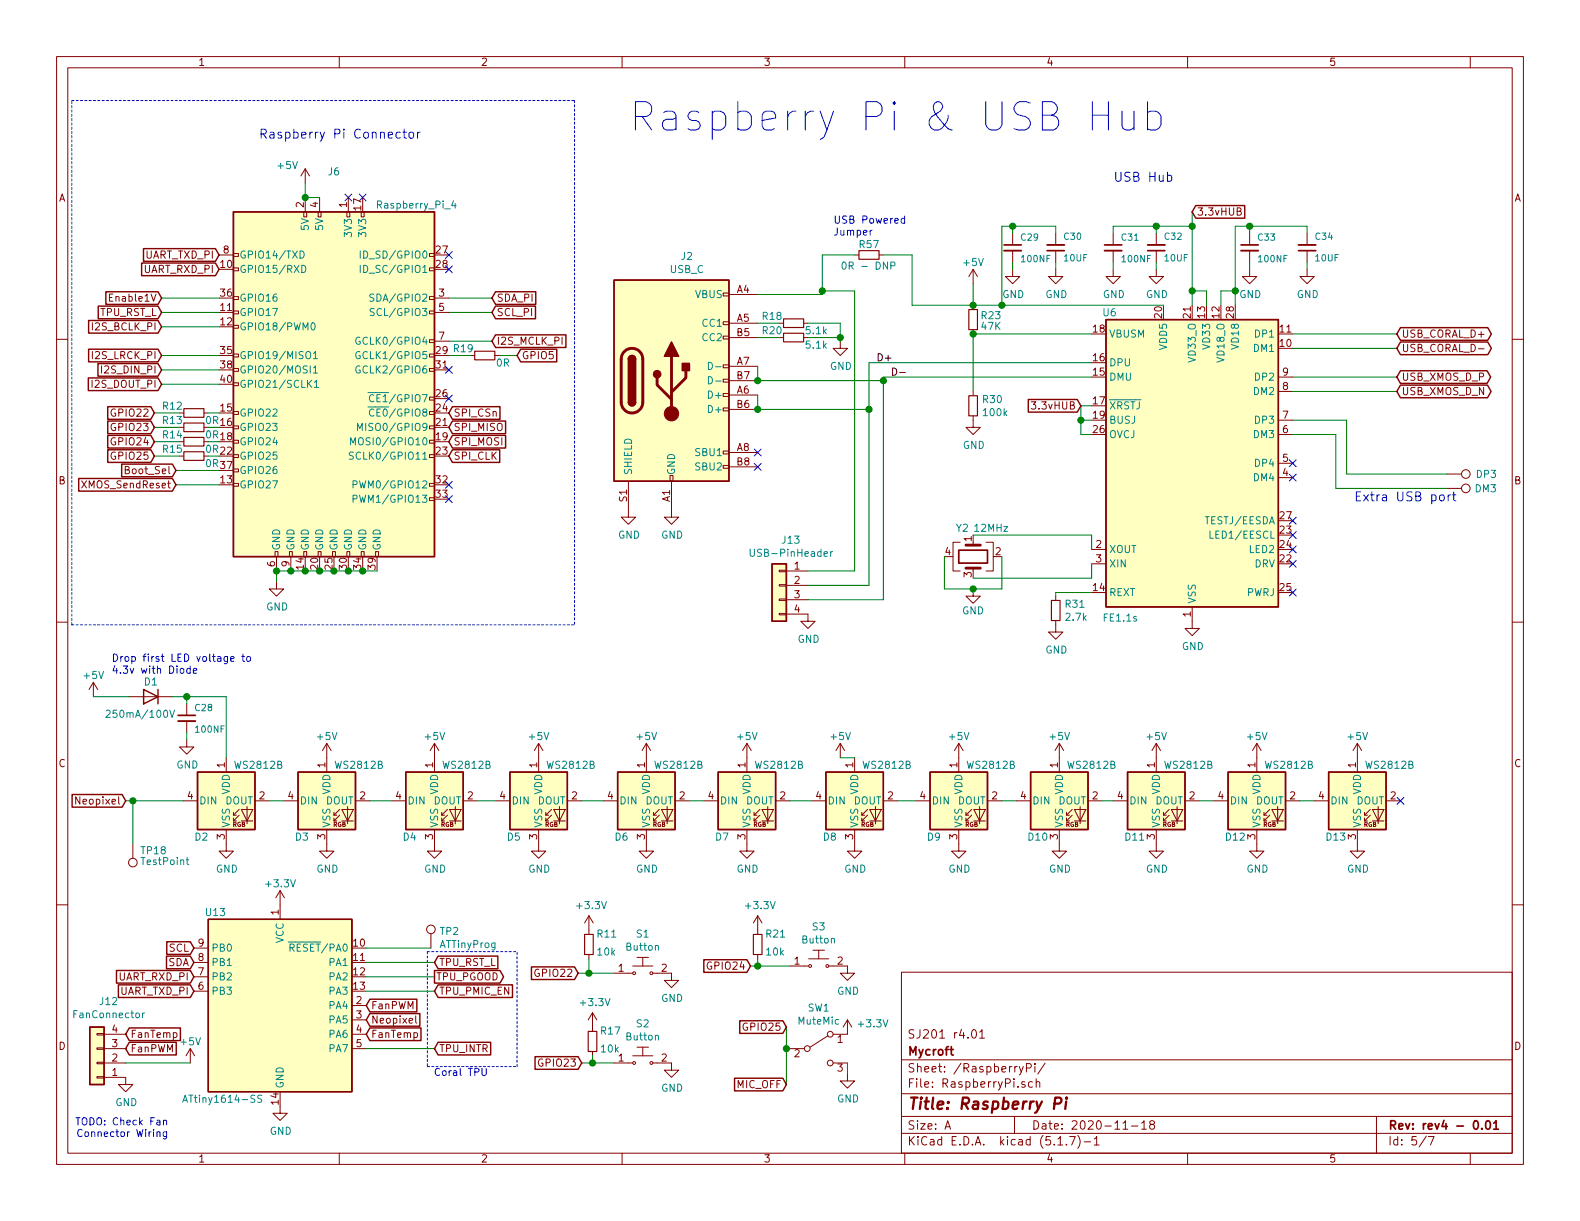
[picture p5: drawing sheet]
<svg xmlns="http://www.w3.org/2000/svg" width="279mm" height="216mm" viewBox="0 0 279 216" stroke-linecap="round" stroke-linejoin="round" font-family="sans-serif">
<defs><g id="words">
<text font-size="7" fill="#0000c2" x="111.1" y="23.2">Raspberry Pi &amp; USB Hub</text>
<text font-size="2.8" fill="#840000" x="160.4" y="196.2">Title: Raspberry Pi</text>
<g font-size="2.2" fill="#0000c2">
<text x="45.7" y="24.5">Raspberry Pi Connector</text>
<text x="196.8" y="32.1">USB Hub</text>
<text x="239.4" y="88.6">Extra USB port</text>
</g>
<g font-size="2.1" fill="#840000">
<text x="160.4" y="183.6">SJ201 r4.01</text>
<text x="160.4" y="189.6">Sheet: /RaspberryPi/</text>
<text x="160.4" y="186.6">Mycroft</text>
<text x="160.4" y="192.3">File: RaspberryPi.sch</text>
<text x="160.4" y="202.5">KiCad E.D.A. kicad (5.1.7)-1</text>
<text x="160.4" y="199.7">Size: A</text>
<text x="182.4" y="199.7">Date: 2020-11-18</text>
<text x="245.4" y="199.7">Rev: rev4 - 0.01</text>
<text x="245.4" y="202.5">Id: 5/7</text>
</g>
<g font-size="1.8" fill="#840000">
<text x="35" y="11.6">1</text>
<text x="85" y="11.6">2</text>
<text x="135" y="11.6">3</text>
<text x="185" y="11.6">4</text>
<text x="235" y="11.6">5</text>
<text x="10.4" y="35.6">A</text>
<text x="267.8" y="35.6">A</text>
<text x="53.7" y="36.7" transform="rotate(-90 53.7 36.7)">2</text>
<text x="56.3" y="36.7" transform="rotate(-90 56.3 36.7)">4</text>
<text x="61.3" y="36.7" transform="rotate(-90 61.3 36.7)">1</text>
<text x="63.9" y="37.2" transform="rotate(-90 63.9 37.2)">17</text>
<text x="211.6" y="38.1">3.3vHUB</text>
<text x="25.6" y="45.7">UART_TXD_PI</text>
<text x="39" y="47.4">10</text>
<text x="39.5" y="44.8">8</text>
<text x="77.1" y="44.8">27</text>
<text x="77.1" y="47.4">28</text>
<text x="19.8" y="53.3">Enable1V</text>
<text x="25.4" y="48.3">UART_RXD_PI</text>
<text x="39" y="52.5">36</text>
<text x="77.6" y="52.5">3</text>
<text x="87.8" y="53.3">SDA_PI</text>
<text x="130.3" y="51.8">A4</text>
<text x="16.6" y="58.4">I2S_BCLK_PI</text>
<text x="17.7" y="55.9">TPU_RST_L</text>
<text x="39" y="55">11</text>
<text x="39" y="57.5">12</text>
<text x="77.6" y="55">5</text>
<text x="87.8" y="55.9">SCL_PI</text>
<text x="130.3" y="56.9">A5</text>
<text x="130.3" y="59.4">B5</text>
<text x="193.3" y="58.8">18</text>
<text x="205.5" y="56.2" transform="rotate(-90 205.5 56.2)">20</text>
<text x="210.6" y="56.2" transform="rotate(-90 210.6 56.2)">21</text>
<text x="213.1" y="56.2" transform="rotate(-90 213.1 56.2)">13</text>
<text x="215.6" y="56.2" transform="rotate(-90 215.6 56.2)">12</text>
<text x="218.2" y="56.2" transform="rotate(-90 218.2 56.2)">28</text>
<text x="226.4" y="58.8">11</text>
<text x="247.8" y="59.7">USB_CORAL_D+</text>
<text x="16.6" y="63.5">I2S_LRCK_PI</text>
<text x="39" y="62.6">35</text>
<text x="39" y="65.2">38</text>
<text x="77.1" y="62.6">29 R19</text>
<text x="77.1" y="65.2">31</text>
<text x="77.6" y="60.1">7</text>
<text x="87.8" y="61">I2S_MCLK_PI</text>
<text x="92.2" y="63.5">GPIO5</text>
<text x="130.3" y="64.5">A7</text>
<text x="193.3" y="63.9">16</text>
<text x="226.4" y="61.3">10</text>
<text x="247.8" y="62.2">USB_CORAL_D-</text>
<text x="16.5" y="68.6">I2S_DOUT_PI</text>
<text x="18.4" y="66">I2S_DIN_PI</text>
<text x="39" y="67.7">40</text>
<text x="77.1" y="70.2">26</text>
<text x="130.3" y="69.6">A6</text>
<text x="130.3" y="67.1">B7</text>
<text x="193.3" y="66.4">15</text>
<text x="193.3" y="71.5">17</text>
<text x="226.8" y="69">8</text>
<text x="226.8" y="66.4">9</text>
<text x="247.8" y="67.3">USB_XMOS_D_P</text>
<text x="247.8" y="69.8">USB_XMOS_D_N</text>
<text x="20" y="76.2">GPIO23</text>
<text x="20" y="73.7">GPIO22</text>
<text x="39" y="72.8">15</text>
<text x="77.1" y="77.9">19</text>
<text x="77.1" y="75.3">21</text>
<text x="77.1" y="72.8">24</text>
<text x="80.2" y="76.2">SPI_MISO</text>
<text x="80.2" y="73.7">SPI_CSn</text>
<text x="130.3" y="72.1">B6</text>
<text x="182.9" y="72.4">3.3vHUB</text>
<text x="193.3" y="74">19</text>
<text x="193.3" y="76.6">26</text>
<text x="226.8" y="76.6">6</text>
<text x="226.8" y="74">7</text>
<text x="20" y="78.7">GPIO24</text>
<text x="20" y="81.3">GPIO25</text>
<text x="22.5" y="83.8">Boot_Sel</text>
<text x="36.4" y="82.6">0R 37</text>
<text x="77.1" y="80.4">23</text>
<text x="80.2" y="78.7">SPI_MOSI</text>
<text x="80.2" y="81.3">SPI_CLK</text>
<text x="130.3" y="79.8">A8</text>
<text x="130.3" y="82.3">B8</text>
<text x="226.8" y="81.7">5</text>
<text x="10.4" y="85.6">B</text>
<text x="15" y="86.4">XMOS_SendReset</text>
<text x="39" y="85.5">13</text>
<text x="77.1" y="85.5">32</text>
<text x="77.1" y="88">33</text>
<text x="110.9" y="88.7" transform="rotate(-90 110.9 88.7)">S1</text>
<text x="118.5" y="88.7" transform="rotate(-90 118.5 88.7)">A1</text>
<text x="226.8" y="84.2">4</text>
<text x="267.8" y="85.6">B</text>
<text x="171.8" y="95.7" transform="rotate(-90 171.8 95.7)">1</text>
<text x="226.4" y="94.4">23</text>
<text x="226.4" y="91.8">27</text>
<text x="48.6" y="100.2" transform="rotate(-90 48.6 100.2)">6</text>
<text x="51.2" y="100.2" transform="rotate(-90 51.2 100.2)">9</text>
<text x="53.7" y="100.7" transform="rotate(-90 53.7 100.7)">14</text>
<text x="56.3" y="100.7" transform="rotate(-90 56.3 100.7)">20</text>
<text x="58.8" y="100.7" transform="rotate(-90 58.8 100.7)">25</text>
<text x="61.3" y="100.7" transform="rotate(-90 61.3 100.7)">30</text>
<text x="63.9" y="100.7" transform="rotate(-90 63.9 100.7)">34</text>
<text x="66.4" y="100.7" transform="rotate(-90 66.4 100.7)">39</text>
<text x="140.5" y="100.7">1</text>
<text x="167.2" y="98.2">4</text>
<text x="176" y="98.2">2</text>
<text x="193.8" y="96.9">2</text>
<text x="193.8" y="99.4">3</text>
<text x="226.4" y="99.4">22</text>
<text x="226.4" y="96.9">24</text>
<text x="140.5" y="103.3">2</text>
<text x="140.5" y="105.8">3</text>
<text x="171.8" y="102.1" transform="rotate(-90 171.8 102.1)">3</text>
<text x="193.3" y="104.5">14</text>
<text x="226.4" y="104.5">25</text>
<text x="140.5" y="108.3">4</text>
<text x="210.6" y="109.1" transform="rotate(-90 210.6 109.1)">1</text>
<text x="10.4" y="135.6">C</text>
<text x="39.8" y="135.7" transform="rotate(-90 39.8 135.7)">1</text>
<text x="57.5" y="135.7" transform="rotate(-90 57.5 135.7)">1</text>
<text x="76.6" y="135.7" transform="rotate(-90 76.6 135.7)">1</text>
<text x="95" y="135.7" transform="rotate(-90 95 135.7)">1</text>
<text x="114" y="135.7" transform="rotate(-90 114 135.7)">1</text>
<text x="131.8" y="135.7" transform="rotate(-90 131.8 135.7)">1</text>
<text x="150.9" y="135.7" transform="rotate(-90 150.9 135.7)">1</text>
<text x="169.3" y="135.7" transform="rotate(-90 169.3 135.7)">1</text>
<text x="187.1" y="135.7" transform="rotate(-90 187.1 135.7)">1</text>
<text x="204.2" y="135.7" transform="rotate(-90 204.2 135.7)">1</text>
<text x="222" y="135.7" transform="rotate(-90 222 135.7)">1</text>
<text x="239.8" y="135.7" transform="rotate(-90 239.8 135.7)">1</text>
<text x="267.8" y="135.6">C</text>
<text x="13.9" y="142.2">Neopixel</text>
<text x="33.2" y="141.4">4</text>
<text x="45.9" y="141.4">2</text>
<text x="51" y="141.4">4</text>
<text x="63.7" y="141.4">2</text>
<text x="70" y="141.4">4</text>
<text x="82.7" y="141.4">2</text>
<text x="88.4" y="141.4">4</text>
<text x="101.1" y="141.4">2</text>
<text x="107.5" y="141.4">4</text>
<text x="120.2" y="141.4">2</text>
<text x="125.2" y="141.4">4</text>
<text x="137.9" y="141.4">2</text>
<text x="144.3" y="141.4">4</text>
<text x="157" y="141.4">2</text>
<text x="162.7" y="141.4">4</text>
<text x="175.4" y="141.4">2</text>
<text x="180.5" y="141.4">4</text>
<text x="193.2" y="141.4">2</text>
<text x="197.6" y="141.4">4</text>
<text x="210.3" y="141.4">2</text>
<text x="215.4" y="141.4">4</text>
<text x="228.1" y="141.4">2</text>
<text x="233.2" y="141.4">4</text>
<text x="245.9" y="141.4">2</text>
<text x="39.8" y="148.4" transform="rotate(-90 39.8 148.4)">3</text>
<text x="57.5" y="148.4" transform="rotate(-90 57.5 148.4)">3</text>
<text x="76.6" y="148.4" transform="rotate(-90 76.6 148.4)">3</text>
<text x="95" y="148.4" transform="rotate(-90 95 148.4)">3</text>
<text x="114" y="148.4" transform="rotate(-90 114 148.4)">3</text>
<text x="131.8" y="148.4" transform="rotate(-90 131.8 148.4)">3</text>
<text x="150.9" y="148.4" transform="rotate(-90 150.9 148.4)">3</text>
<text x="169.3" y="148.4" transform="rotate(-90 169.3 148.4)">3</text>
<text x="187.1" y="148.4" transform="rotate(-90 187.1 148.4)">3</text>
<text x="204.2" y="148.4" transform="rotate(-90 204.2 148.4)">3</text>
<text x="222" y="148.4" transform="rotate(-90 222 148.4)">3</text>
<text x="239.8" y="148.4" transform="rotate(-90 239.8 148.4)">3</text>
<text x="49.3" y="161.8" transform="rotate(-90 49.3 161.8)">1</text>
<text x="35.1" y="167.4">9</text>
<text x="62.5" y="167.4">10</text>
<text x="21" y="173.4">UART_RXD_PI</text>
<text x="29.7" y="170.8">SDA</text>
<text x="29.9" y="168.3">SCL</text>
<text x="35.1" y="172.5">7</text>
<text x="35.1" y="169.9">8</text>
<text x="62.5" y="169.9">11</text>
<text x="62.5" y="172.5">12</text>
<text x="77.1" y="173.4">TPU_PGOOD</text>
<text x="77.6" y="170.8">TPU_RST_L</text>
<text x="94.9" y="172.7">GPIO22</text>
<text x="109.4" y="171.8">1</text>
<text x="117" y="171.8">2</text>
<text x="125.4" y="171.4">GPIO24</text>
<text x="140.5" y="170.6">1</text>
<text x="148.1" y="170.6">2</text>
<text x="21.2" y="175.9">UART_TXD_PI</text>
<text x="35.1" y="175">6</text>
<text x="62.5" y="175">13</text>
<text x="63" y="177.5">2</text>
<text x="65.6" y="178.4">FanPWM</text>
<text x="77.6" y="175.9">TPU_PMIC_EN</text>
<text x="10.4" y="185.6">D</text>
<text x="19.8" y="185.2">3</text>
<text x="19.8" y="182.6">4</text>
<text x="23" y="183.5">FanTemp</text>
<text x="63" y="180.1">3</text>
<text x="63" y="182.6">4</text>
<text x="63" y="185.2">5</text>
<text x="65.6" y="181">Neopixel</text>
<text x="65.6" y="183.5">FanTemp</text>
<text x="131.7" y="182.2">GPIO25</text>
<text x="148.1" y="184.4">1</text>
<text x="267.8" y="185.6">D</text>
<text x="19.8" y="190.2">1</text>
<text x="19.8" y="187.7">2</text>
<text x="23" y="186.1">FanPWM</text>
<text x="77.6" y="186.1">TPU_INTR</text>
<text x="95.6" y="188.6">GPIO23</text>
<text x="109.4" y="187.7">1</text>
<text x="117" y="187.7">2</text>
<text x="140.5" y="186.9">2</text>
<text x="148.1" y="189.5">3</text>
<text x="49.3" y="195.3" transform="rotate(-90 49.3 195.3)">14</text>
<text x="130.4" y="192.4">MIC_OFF</text>
<text x="35" y="205.5">1</text>
<text x="85" y="205.5">2</text>
<text x="135" y="205.5">3</text>
<text x="185" y="205.5">4</text>
<text x="235" y="205.5">5</text>
</g>
<g font-size="1.8" fill="#008484">
<text x="49.2" y="29.9">+5V</text>
<text x="58.1" y="31">J6</text>
<text x="54.6" y="40.6" transform="rotate(-90 54.6 40.6)">5V</text>
<text x="57.1" y="40.6" transform="rotate(-90 57.1 40.6)">5V</text>
<text x="62.2" y="41.6" transform="rotate(-90 62.2 41.6)">3V3</text>
<text x="64.8" y="41.6" transform="rotate(-90 64.8 41.6)">3V3</text>
<text x="67" y="36.9">Raspberry_Pi_4</text>
<text x="42.3" y="45.7">GPIO14/TXD</text>
<text x="64.7" y="45.7">ID_SD/GPIO0</text>
<text x="120.5" y="46">J2</text>
<text x="149.8" y="47.7">0R - DNP</text>
<text x="152" y="43.9">R57</text>
<text x="170.5" y="47">+5V</text>
<text x="42.3" y="48.3">GPIO15/RXD</text>
<text x="42.3" y="53.3">GPIO16</text>
<text x="64.7" y="48.3">ID_SC/GPIO1</text>
<text x="66.2" y="53.3">SDA/GPIO2</text>
<text x="118.5" y="48.3">USB_C</text>
<text x="123" y="52.7">VBUS</text>
<text x="177.2" y="52.7">GND</text>
<text x="184.9" y="52.7">GND</text>
<text x="195" y="52.7">GND</text>
<text x="202.6" y="52.7">GND</text>
<text x="219.2" y="52.7">GND</text>
<text x="229.3" y="52.7">GND</text>
<text x="42.3" y="55.9">GPIO17</text>
<text x="42.3" y="58.4">GPIO18/PWM0</text>
<text x="66.4" y="55.9">SCL/GPIO3</text>
<text x="124.4" y="57.8">CC1</text>
<text x="134.9" y="59.1">R20</text>
<text x="134.9" y="56.6">R18</text>
<text x="142.6" y="59.1">5.1k</text>
<text x="173.6" y="56.4">R23</text>
<text x="173.6" y="58.3">47K</text>
<text x="195.1" y="55.9">U6</text>
<text x="196.1" y="59.7">VBUSM</text>
<text x="222.1" y="59.7">DP1</text>
<text x="42.3" y="63.5">GPIO19/MISO1</text>
<text x="63.9" y="63.5">GCLK1/GPIO5</text>
<text x="63.9" y="61">GCLK0/GPIO4</text>
<text x="87.8" y="64.8">0R</text>
<text x="124.4" y="60.3">CC2</text>
<text x="142.6" y="61.6">5.1k</text>
<text x="146.8" y="65.4">GND</text>
<text x="196.1" y="64.8">DPU</text>
<text x="206.4" y="61.7" transform="rotate(-90 206.4 61.7)">VDD5</text>
<text x="211.5" y="63.8" transform="rotate(-90 211.5 63.8)">VD33_O</text>
<text x="214" y="61.4" transform="rotate(-90 214 61.4)">VD33</text>
<text x="216.5" y="63.8" transform="rotate(-90 216.5 63.8)">VD18_O</text>
<text x="219.1" y="61.4" transform="rotate(-90 219.1 61.4)">VD18</text>
<text x="221.8" y="62.2">DM1</text>
<text x="42.3" y="66">GPIO20/MOSI1</text>
<text x="42.3" y="68.6">GPIO21/SCLK1</text>
<text x="63.9" y="66">GCLK2/GPIO6</text>
<text x="66.5" y="71.1">CE1/GPIO7</text>
<text x="125.6" y="70.5">D+</text>
<text x="173.9" y="71.3">R30</text>
<text x="196.1" y="67.3">DMU</text>
<text x="221.8" y="69.8">DM2</text>
<text x="222.1" y="67.3">DP2</text>
<text x="28.9" y="72.4">R12</text>
<text x="28.9" y="75">R13</text>
<text x="28.9" y="77.5">R14</text>
<text x="42.3" y="73.7">GPIO22</text>
<text x="42.3" y="76.2">GPIO23</text>
<text x="64.4" y="76.2">MISO0/GPIO9</text>
<text x="66.5" y="73.7">CE0/GPIO8</text>
<text x="125.6" y="73">D+</text>
<text x="174" y="73.6">100k</text>
<text x="196.1" y="72.4">XRSTJ</text>
<text x="196.1" y="74.9">BUSJ</text>
<text x="196.1" y="77.5">OVCJ</text>
<text x="221.8" y="77.5">DM3</text>
<text x="222.1" y="74.9">DP3</text>
<text x="28.9" y="80.1">R15</text>
<text x="42.3" y="78.7">GPIO24</text>
<text x="42.3" y="81.3">GPIO25</text>
<text x="42.3" y="83.8">GPIO26</text>
<text x="63.1" y="81.3">SCLK0/GPIO11</text>
<text x="63.4" y="78.7">MOSI0/GPIO10</text>
<text x="123.2" y="80.6">SBU1</text>
<text x="123.2" y="83.2">SBU2</text>
<text x="170.3" y="79.4">GND</text>
<text x="222.1" y="82.5">DP4</text>
<text x="42.3" y="86.4">GPIO27</text>
<text x="63.6" y="86.4">PWM0/GPIO12</text>
<text x="63.6" y="88.9">PWM1/GPIO13</text>
<text x="111.8" y="84.1" transform="rotate(-90 111.8 84.1)">SHIELD</text>
<text x="119.4" y="84.1" transform="rotate(-90 119.4 84.1)">GND</text>
<text x="221.8" y="85.1">DM4</text>
<text x="260.9" y="87">DM3</text>
<text x="261.1" y="84.5">DP3</text>
<text x="109.3" y="95.2">GND</text>
<text x="116.9" y="95.2">GND</text>
<text x="169.1" y="94">Y2</text>
<text x="172.5" y="94">12MHz</text>
<text x="213.5" y="92.7">TESTJ/EESDA</text>
<text x="214.6" y="95.2">LED1/EESCL</text>
<text x="49.5" y="97.4" transform="rotate(-90 49.5 97.4)">GND</text>
<text x="52.1" y="97.4" transform="rotate(-90 52.1 97.4)">GND</text>
<text x="54.6" y="97.4" transform="rotate(-90 54.6 97.4)">GND</text>
<text x="57.1" y="97.4" transform="rotate(-90 57.1 97.4)">GND</text>
<text x="59.7" y="97.4" transform="rotate(-90 59.7 97.4)">GND</text>
<text x="62.2" y="97.4" transform="rotate(-90 62.2 97.4)">GND</text>
<text x="64.8" y="97.4" transform="rotate(-90 64.8 97.4)">GND</text>
<text x="67.3" y="97.4" transform="rotate(-90 67.3 97.4)">GND</text>
<text x="133.3" y="98.5">USB-PinHeader</text>
<text x="138.4" y="96.1">J13</text>
<text x="196.1" y="97.8">XOUT</text>
<text x="196.1" y="100.3">XIN</text>
<text x="221" y="97.8">LED2</text>
<text x="221.8" y="100.3">DRV</text>
<text x="47.1" y="107.9">GND</text>
<text x="188.5" y="107.5">R31</text>
<text x="196.1" y="105.4">REXT</text>
<text x="211.5" y="106.8" transform="rotate(-90 211.5 106.8)">VSS</text>
<text x="220.4" y="105.4">PWRJ</text>
<text x="141" y="113.7">GND</text>
<text x="170.1" y="108.6">GND</text>
<text x="188.6" y="109.8">2.7k</text>
<text x="195.3" y="109.9">FE1.1s</text>
<text x="184.9" y="115.6">GND</text>
<text x="209" y="114.9">GND</text>
<text x="14.9" y="120.1">+5V</text>
<text x="25.6" y="121.2">D1</text>
<text x="19.6" y="126.9">250mA/100V</text>
<text x="56.2" y="130.9">+5V</text>
<text x="75.2" y="130.9">+5V</text>
<text x="93.6" y="130.9">+5V</text>
<text x="112.7" y="130.9">+5V</text>
<text x="130.5" y="130.9">+5V</text>
<text x="147" y="130.9">+5V</text>
<text x="167.9" y="130.9">+5V</text>
<text x="185.7" y="130.9">+5V</text>
<text x="202.9" y="130.9">+5V</text>
<text x="220.6" y="130.9">+5V</text>
<text x="238.4" y="130.9">+5V</text>
<text x="31.2" y="135.9">GND</text>
<text x="41.7" y="135.9">WS2812B</text>
<text x="59.5" y="135.9">WS2812B</text>
<text x="78.5" y="135.9">WS2812B</text>
<text x="97" y="135.9">WS2812B</text>
<text x="116" y="135.9">WS2812B</text>
<text x="133.8" y="135.9">WS2812B</text>
<text x="152.8" y="135.9">WS2812B</text>
<text x="171.2" y="135.9">WS2812B</text>
<text x="189" y="135.9">WS2812B</text>
<text x="206.2" y="135.9">WS2812B</text>
<text x="224" y="135.9">WS2812B</text>
<text x="241.7" y="135.9">WS2812B</text>
<text x="35.2" y="142.2">DIN</text>
<text x="39.8" y="142.2">DOUT</text>
<text x="40.6" y="140.5" transform="rotate(-90 40.6 140.5)">VDD</text>
<text x="53" y="142.2">DIN</text>
<text x="57.6" y="142.2">DOUT</text>
<text x="58.4" y="140.5" transform="rotate(-90 58.4 140.5)">VDD</text>
<text x="72" y="142.2">DIN</text>
<text x="76.7" y="142.2">DOUT</text>
<text x="77.5" y="140.5" transform="rotate(-90 77.5 140.5)">VDD</text>
<text x="90.4" y="142.2">DIN</text>
<text x="95.1" y="142.2">DOUT</text>
<text x="95.9" y="140.5" transform="rotate(-90 95.9 140.5)">VDD</text>
<text x="109.5" y="142.2">DIN</text>
<text x="114.1" y="142.2">DOUT</text>
<text x="114.9" y="140.5" transform="rotate(-90 114.9 140.5)">VDD</text>
<text x="127.3" y="142.2">DIN</text>
<text x="131.9" y="142.2">DOUT</text>
<text x="132.7" y="140.5" transform="rotate(-90 132.7 140.5)">VDD</text>
<text x="146.3" y="142.2">DIN</text>
<text x="151" y="142.2">DOUT</text>
<text x="151.8" y="140.5" transform="rotate(-90 151.8 140.5)">VDD</text>
<text x="164.7" y="142.2">DIN</text>
<text x="169.4" y="142.2">DOUT</text>
<text x="170.2" y="140.5" transform="rotate(-90 170.2 140.5)">VDD</text>
<text x="182.5" y="142.2">DIN</text>
<text x="187.1" y="142.2">DOUT</text>
<text x="188" y="140.5" transform="rotate(-90 188 140.5)">VDD</text>
<text x="199.6" y="142.2">DIN</text>
<text x="204.3" y="142.2">DOUT</text>
<text x="205.1" y="140.5" transform="rotate(-90 205.1 140.5)">VDD</text>
<text x="217.4" y="142.2">DIN</text>
<text x="222.1" y="142.2">DOUT</text>
<text x="222.9" y="140.5" transform="rotate(-90 222.9 140.5)">VDD</text>
<text x="235.2" y="142.2">DIN</text>
<text x="239.9" y="142.2">DOUT</text>
<text x="240.7" y="140.5" transform="rotate(-90 240.7 140.5)">VDD</text>
<text x="34.5" y="148.6">D2</text>
<text x="40.6" y="146.4" transform="rotate(-90 40.6 146.4)">VSS</text>
<text x="52.3" y="148.6">D3</text>
<text x="58.4" y="146.4" transform="rotate(-90 58.4 146.4)">VSS</text>
<text x="71.3" y="148.6">D4</text>
<text x="77.5" y="146.4" transform="rotate(-90 77.5 146.4)">VSS</text>
<text x="89.7" y="148.6">D5</text>
<text x="95.9" y="146.4" transform="rotate(-90 95.9 146.4)">VSS</text>
<text x="108.8" y="148.6">D6</text>
<text x="114.9" y="146.4" transform="rotate(-90 114.9 146.4)">VSS</text>
<text x="126.6" y="148.6">D7</text>
<text x="132.7" y="146.4" transform="rotate(-90 132.7 146.4)">VSS</text>
<text x="145.6" y="148.6">D8</text>
<text x="151.8" y="146.4" transform="rotate(-90 151.8 146.4)">VSS</text>
<text x="164" y="148.6">D9</text>
<text x="170.2" y="146.4" transform="rotate(-90 170.2 146.4)">VSS</text>
<text x="181.9" y="148.6">D10</text>
<text x="188" y="146.4" transform="rotate(-90 188 146.4)">VSS</text>
<text x="199" y="148.6">D11</text>
<text x="205.1" y="146.4" transform="rotate(-90 205.1 146.4)">VSS</text>
<text x="216.8" y="148.6">D12</text>
<text x="222.9" y="146.4" transform="rotate(-90 222.9 146.4)">VSS</text>
<text x="234.6" y="148.6">D13</text>
<text x="240.7" y="146.4" transform="rotate(-90 240.7 146.4)">VSS</text>
<text x="25" y="151.1">TP18</text>
<text x="25.2" y="153">TestPoint</text>
<text x="38.2" y="154.3">GND</text>
<text x="56" y="154.3">GND</text>
<text x="75" y="154.3">GND</text>
<text x="93.4" y="154.3">GND</text>
<text x="112.5" y="154.3">GND</text>
<text x="130.3" y="154.3">GND</text>
<text x="149.3" y="154.3">GND</text>
<text x="167.7" y="154.3">GND</text>
<text x="185.5" y="154.3">GND</text>
<text x="202.6" y="154.3">GND</text>
<text x="220.4" y="154.3">GND</text>
<text x="238.2" y="154.3">GND</text>
<text x="36.5" y="162">U13</text>
<text x="47.2" y="156.9">+3.3V</text>
<text x="102.2" y="160.8">+3.3V</text>
<text x="132" y="160.8">+3.3V</text>
<text x="50.2" y="166.8" transform="rotate(-90 50.2 166.8)">VCC</text>
<text x="77.8" y="167.6">ATTinyProg</text>
<text x="77.9" y="165.3">TP2</text>
<text x="105.7" y="165.8">R11</text>
<text x="112.6" y="165.8">S1</text>
<text x="135.5" y="165.8">R21</text>
<text x="141.9" y="166.8">Button</text>
<text x="143.7" y="164.5">S3</text>
<text x="37.3" y="173.4">PB2</text>
<text x="37.3" y="170.8">PB1</text>
<text x="37.3" y="168.3">PB0</text>
<text x="51.9" y="168.3">RESET/PA0</text>
<text x="58.3" y="170.8">PA1</text>
<text x="58.3" y="173.4">PA2</text>
<text x="105.7" y="169">10k</text>
<text x="110.8" y="168.1">Button</text>
<text x="135.6" y="169">10k</text>
<text x="17.7" y="177.7">J12</text>
<text x="37.3" y="175.9">PB3</text>
<text x="58.3" y="175.9">PA3</text>
<text x="58.3" y="178.4">PA4</text>
<text x="102.8" y="177.9">+3.3V</text>
<text x="116.9" y="177.2">GND</text>
<text x="142.9" y="178.9">SW1</text>
<text x="148" y="175.9">GND</text>
<text x="13.2" y="180">FanConnector</text>
<text x="32.1" y="184.8">+5V</text>
<text x="58.3" y="181">PA5</text>
<text x="58.3" y="183.5">PA6</text>
<text x="106.3" y="182.9">R17</text>
<text x="110.8" y="184">Button</text>
<text x="112.6" y="181.7">S2</text>
<text x="141.2" y="181.2">MuteMic</text>
<text x="152" y="181.7">+3.3V</text>
<text x="58.3" y="186.1">PA7</text>
<text x="106.4" y="186.1">10k</text>
<text x="20.4" y="195.6">GND</text>
<text x="33.2" y="195">ATtiny1614-SS</text>
<text x="50.2" y="192.5" transform="rotate(-90 50.2 192.5)">GND</text>
<text x="116.9" y="193">GND</text>
<text x="148" y="194.9">GND</text>
<text x="47.7" y="200.7">GND</text>
</g>
<g font-size="1.8" fill="#0000c2">
<text x="147.3" y="39.5">USB Powered</text>
<text x="147.3" y="41.7">Jumper</text>
<text x="19.7" y="117">Drop first LED voltage to</text>
<text x="19.7" y="119.1">4.3v with Diode</text>
<text x="77.8" y="190.2">Coral TPU</text>
<text x="14.7" y="199">TODO: Check Fan</text>
<text x="15" y="201">Connector Wiring</text>
</g>
<text font-size="1.8" x="154.9" y="63.9">D+</text>
<g font-size="1.8" fill="#008400">
<text x="36.4" y="75">0R 16</text>
<text x="36.4" y="77.5">0R 18</text>
<text x="36.4" y="80.1">0R 22</text>
</g>
<g font-size="1.6" fill="#008484">
<text x="180.6" y="42.5">C29</text>
<text x="180.7" y="46.4">100NF</text>
<text x="188.2" y="42.4">C30</text>
<text x="188.3" y="46.2">10UF</text>
<text x="198.4" y="42.5">C31</text>
<text x="198.5" y="46.4">100NF</text>
<text x="206" y="42.4">C32</text>
<text x="206" y="46.2">10UF</text>
<text x="222.5" y="42.5">C33</text>
<text x="222.7" y="46.4">100NF</text>
<text x="232.7" y="42.4">C34</text>
<text x="232.7" y="46.2">10UF</text>
<text x="34.6" y="125.7">C28</text>
<text x="34.7" y="129.5">100NF</text>
</g>
<g font-size="1.1" fill="#840000">
<text x="41.1" y="146.2">RGB</text>
<text x="58.9" y="146.2">RGB</text>
<text x="78" y="146.2">RGB</text>
<text x="96.4" y="146.2">RGB</text>
<text x="115.4" y="146.2">RGB</text>
<text x="133.2" y="146.2">RGB</text>
<text x="152.2" y="146.2">RGB</text>
<text x="170.7" y="146.2">RGB</text>
<text x="188.4" y="146.2">RGB</text>
<text x="205.6" y="146.2">RGB</text>
<text x="223.4" y="146.2">RGB</text>
<text x="241.1" y="146.2">RGB</text>
</g>
</g></defs>
<g fill="none" stroke="#840000" stroke-width=".18">
<path d="M10 10h259.4v195.9h-259.4zM12 12h255.4v191.9h-255.4zM60 10v2M110 10v2M160 10v2M210 10v2M260 10v2M53.7 37.5h.5v.9h-.5zM54 29.8v2.6M54 34.9v2.6M54 29.8l-.8 1.3M54 29.8l.7 1.3"/>
<path d="M56.3 37.5h.5v.9h-.5zM56.5 34.9v2.6M61.3 37.5h.5v.9h-.5zM61.6 34.9v2.6M63.9 37.5h.5v.9h-.5zM218.8 37.4l.6-.2 .1-.2-.2-.2h-.5v1.2h.5l.2-.2a.33 .33 0 0 0-.3-.4M10 60h2M38.7 45.1h2.6M41.3 57.5h.9v.5h-.9zM41.3 55h.9v.5h-.9zM41.3 52.5h.9v.5h-.9zM41.3 47.4h.9v.5h-.9z"/>
<path d="M41.3 44.8h.9v.5h-.9zM75.9 55h.9v.5h-.9zM75.9 52.5h.9v.5h-.9zM75.9 47.4h.9v.5h-.9zM75.9 44.8h.9v.5h-.9zM76.8 52.7h2.6M76.8 55.2h2.6M127.9 59.4h1v.5h-1zM127.9 56.9h1v.5h-1zM127.9 51.8h1v.5h-1zM128.9 52.1h5.1M128.9 57.2h5.1"/>
<path d="M128.9 59.7h5.1M142.1 57.2h.8M151.1 45.1h.8M155.4 45.1h.8M172.1 47.6v2.6M172.1 54v.7M172.1 58.3v.8M172.1 47.6l-.8 1.3M172.1 47.6l.7 1.3M179.1 47.6v1.3h1.2l-1.2 1.3-1.3-1.3h1.3M179.1 41.3v2M179.1 44.3v2.1"/>
<path d="M186.7 47.6v1.3h1.3l-1.3 1.3-1.3-1.3h1.3M186.7 41.3v2M186.7 44.3v2.1M196.8 47.6v1.3h1.3l-1.3 1.3-1.2-1.3h1.2M196.8 41.3v2M196.8 44.3v2.1M204.5 47.6v1.3h1.2l-1.2 1.3-1.3-1.3h1.3M204.5 41.3v2M204.5 44.3v2.1M221 47.6v1.3h1.2l-1.2 1.3-1.3-1.3h1.3M221 41.3v2M221 44.3v2.1"/>
<path d="M231.1 47.6v1.3h1.3l-1.3 1.3-1.2-1.3h1.2M231.1 41.3v2M231.1 44.3v2.1M267.4 60h2M18 64.7v1.3M36.1 73h.7M41.3 77.9h.9v.5h-.9zM41.3 75.3h.9v.5h-.9zM41.3 72.8h.9v.5h-.9zM41.3 67.7h.9v.5h-.9zM41.3 65.2h.9v.5h-.9zM41.3 62.6h.9v.5h-.9z"/>
<path d="M75.9 77.9h.9v.5h-.9zM75.9 75.3h.9v.5h-.9zM75.9 72.8h.9v.5h-.9zM75.9 70.2h.9v.5h-.9zM75.9 65.2h.9v.5h-.9zM75.9 62.6h.9v.5h-.9zM75.9 60.1h.9v.5h-.9zM76.8 60.3h2.6M87.5 62.9h.8M127.9 79.8h1v.5h-1zM127.9 72.1h1v.5h-1zM127.9 69.6h1v.5h-1z"/>
<path d="M127.9 67.1h1v.5h-1zM127.9 64.5h1v.5h-1zM128.9 69.9h5.1M128.9 64.8h5.1M128.9 72.4h5.1M128.9 67.3h5.1M148.6 60.3v1.3h1.3l-1.3 1.3-1.3-1.3h1.3M172.1 73.5v2.1h1.3l-1.3 1.2-1.3-1.2h1.3M172.1 69.2v.8M226.1 76.8h2.5M226.1 74.3h2.5M226.1 69.2h2.5"/>
<path d="M226.1 66.7h2.5M261.4 61.7h1M41.3 85.5h.9v.5h-.9zM41.3 82.9h.9v.5h-.9zM41.3 80.4h.9v.5h-.9zM48.6 97.5h.5v.9h-.5zM48.9 98.4v2.6M51.2 97.5h.5v.9h-.5zM51.4 98.4v2.6M53.7 97.5h.5v.9h-.5zM56.3 97.5h.5v.9h-.5zM58.8 97.5h.5v.9h-.5z"/>
<path d="M61.3 97.5h.5v.9h-.5zM63.9 97.5h.5v.9h-.5zM66.4 97.5h.5v.9h-.5zM75.9 88h.9v.5h-.9zM75.9 85.5h.9v.5h-.9zM75.9 80.4h.9v.5h-.9zM111.1 85.1v6.3h1.3l-1.3 1.3-1.2-1.3h1.2M118.5 84.1h.5v1h-.5zM118.7 85.1v6.3h1.3l-1.3 1.3-1.2-1.3h1.2M127.9 82.3h1v.5h-1zM128.9 80h5.1M128.9 82.6h5.1"/>
<path d="M169.8 95.9h-1.3v5.1h1.3M172.1 95.9v.5M174.4 95.9h1.2v5.1h-1.2M193 97.2h2.6M193 99.7h2.6M226.1 84.5h2.5M226.1 81.9h2.5M255.9 86.4h2.5M255.9 83.8h2.5M10 110h2M48.9 102.9v1.2h1.3l-1.3 1.3-1.3-1.3h1.3M137.8 108.5h1.3v.2h-1.3z"/>
<path d="M137.8 105.9h1.3v.3h-1.3zM137.8 100.8h1.3v.3h-1.3zM137.8 103.4h1.3v.2h-1.3zM139.1 108.6h3.8v1.3h1.2l-1.2 1.2-1.3-1.2h1.3M139.1 101h3.8M139.1 103.5h3.8M139.1 106h3.8M172.1 104.1v1.3h1.3l-1.3 1.3-1.3-1.3h1.3M172.1 100.5v.5M186.7 109.7v2.1h1.3l-1.3 1.2-1.3-1.2h1.3M186.7 105.4v.8M210.8 107.3v3.8h1.3l-1.3 1.3-1.3-1.3h1.3"/>
<path d="M267.4 110h2M16.5 120.7l-.8 1.2M16.5 120.7v2.5M16.5 120.7l.8 1.2M22.9 123.2h7.6M33 130.8v1.3h1.3l-1.3 1.3-1.3-1.3h1.3M33 124.5v2M33 127.5v2M40 134v2.5M57.8 131.4l-.8 1.3M57.8 131.4v5.1M57.8 131.4l.7 1.3"/>
<path d="M76.8 131.4l-.7 1.3M76.8 131.4v5.1M76.8 131.4l.8 1.3M95.2 131.4l-.7 1.3M95.2 131.4v5.1M95.2 131.4l.8 1.3M114.3 131.4l-.8 1.3M114.3 131.4v5.1M114.3 131.4l.8 1.3M132.1 131.4l-.8 1.3M132.1 131.4v5.1M132.1 131.4l.7 1.3"/>
<path d="M148.6 131.4l-.8 1.3M148.6 131.4v2.6M148.6 131.4l.8 1.3M151.1 134v2.5M169.5 131.4v5.1M169.5 131.4l-.7 1.3M169.5 131.4l.8 1.3M187.3 131.4v5.1M187.3 131.4l-.7 1.3M187.3 131.4l.8 1.3M204.5 131.4v5.1M204.5 131.4l-.8 1.3"/>
<path d="M204.5 131.4l.7 1.3M222.2 131.4v5.1M222.2 131.4l-.7 1.3M222.2 131.4l.8 1.3M240 131.4l-.7 1.3M240 131.4v5.1M240 131.4l.8 1.3M10 160h2M14.1 140.9v1.3l-.7-1.3v1.3M23.5 149.2v2.6M32.4 141.6h2.5M40 146.7v3.8h1.3l-1.3 1.3-1.3-1.3h1.3"/>
<path d="M41.3 144.1h.5M42.3 144.1l-1 1.1v-.5M42.3 143.1l-1 1v-.5M42.7 143.1h2l-1 2.1zM42.7 145.2h2M43.7 142.6v3.1M45.1 141.6h2.5M49.5 157.5l-.7 1.3M49.5 157.5v5.1M49.5 157.5l.8 1.3M50.2 141.6h2.5M57.8 146.7v3.8h1.3l-1.3 1.3-1.3-1.3h1.3"/>
<path d="M59.1 144.1h.5M60.1 144.1l-1 1.1v-.5M60.1 143.1l-1 1v-.5M60.5 143.1h2l-1 2.1zM60.5 145.2h2M61.5 142.6v3.1M62.9 141.6h2.5M69.2 141.6h2.6M76.8 146.7v3.8h1.3l-1.3 1.3-1.2-1.3h1.2M78.1 144.1h.5M79.1 144.1l-1 1.1v-.5M79.1 143.1l-1 1v-.5"/>
<path d="M79.5 143.1h2l-1 2.1zM79.5 145.2h2M80.5 142.6v3.1M81.9 141.6h2.6M87.6 141.6h2.6M95.2 146.7v3.8h1.3l-1.3 1.3-1.2-1.3h1.2M96.5 144.1h.5M97.5 144.1l-1 1.1v-.5M97.5 143.1l-1 1v-.5M97.9 143.1h2l-1 2.1zM97.9 145.2h2M98.9 142.6v3.1"/>
<path d="M100.3 141.6h2.6M106.7 141.6h2.5M114.3 146.7v3.8h1.3l-1.3 1.3-1.3-1.3h1.3M115.6 144.1h.5M116.6 144.1l-1 1.1v-.5M116.6 143.1l-1 1v-.5M117 143.1h2l-1 2.1zM117 145.2h2M118 142.6v3.1M119.4 141.6h2.5M124.5 141.6h2.5M132.1 146.7v3.8h1.2l-1.2 1.3-1.3-1.3h1.3"/>
<path d="M133.3 144.1h.6M134.4 144.1l-1.1 1.1v-.5M134.4 143.1l-1.1 1v-.5M134.7 143.1h2.1l-1 2.1zM134.7 145.2h2.1M135.8 142.6v3.1M137.2 141.6h2.5M143.5 141.6h2.5M151.1 146.7v3.8h1.3l-1.3 1.3-1.2-1.3h1.2M152.4 144.1h.5M153.4 144.1l-1 1.1v-.5M153.4 143.1l-1 1v-.5"/>
<path d="M153.8 143.1h2l-1 2.1zM153.8 145.2h2M154.8 142.6v3.1M156.2 141.6h2.5M161.9 141.6h2.6M169.5 146.7v3.8h1.3l-1.3 1.3-1.2-1.3h1.2M170.8 144.1h.5M171.8 144.1l-1 1.1v-.5M171.8 143.1l-1 1v-.5M172.2 143.1h2l-1 2.1zM172.2 145.2h2M173.2 142.6v3.1"/>
<path d="M174.6 141.6h2.6M179.7 141.6h2.5M187.3 146.7v3.8h1.3l-1.3 1.3-1.2-1.3h1.2M188.6 144.1h.5M189.6 144.1l-1 1.1v-.5M189.6 143.1l-1 1v-.5M190 143.1h2l-1 2.1zM190 145.2h2M191 142.6v3.1M192.4 141.6h2.5M196.8 141.6h2.6M204.5 146.7v3.8h1.2l-1.2 1.3-1.3-1.3h1.3"/>
<path d="M205.7 144.1h.5M206.8 144.1l-1.1 1.1v-.5M206.8 143.1l-1.1 1v-.5M207.1 143.1h2.1l-1 2.1zM207.1 145.2h2.1M208.2 142.6v3.1M209.5 141.6h2.6M214.6 141.6h2.6M222.2 146.7v3.8h1.3l-1.3 1.3-1.2-1.3h1.2M223.5 144.1h.5M224.5 144.1l-1 1.1v-.5M224.5 143.1l-1 1v-.5"/>
<path d="M224.9 143.1h2l-1 2.1zM224.9 145.2h2M225.9 142.6v3.1M227.3 141.6h2.6M232.4 141.6h2.5M240 146.7v3.8h1.3l-1.3 1.3-1.2-1.3h1.2M241.3 144.1h.5M242.3 144.1l-1 1.1v-.5M242.3 143.1l-1 1v-.5M242.7 143.1h2l-1 2.1zM242.7 145.2h2M243.7 142.6v3.1"/>
<path d="M245.1 141.6h2.5M267.4 160h2M34.3 175.3h2.5M34.3 172.7h2.5M34.3 170.2h2.5M34.3 167.6h2.5M62.2 177.8h2.6M73.5 179.6v1.1l.2 .2M76.2 165.1v2.5M104.1 161.9v3.3M104.1 168.8v.7M104.1 161.9l-.7 1.3"/>
<path d="M104.1 161.9l.8 1.3M104.8 179.1v3.3M104.8 179.1l-.8 1.2M104.8 179.1l.7 1.2M108.6 172.1h3.3M111.9 170.8h3.5M112.6 169.3h2.1M113.7 169.3v1.5M115.4 172.1h3.3v1.3h1.3l-1.3 1.2-1.2-1.2h1.2M134 161.9v3.3M134 168.8v.7M134 161.9l-.8 1.3"/>
<path d="M134 161.9l.7 1.3M139.7 170.8h3.3M143 169.5h3.6M143.8 168h2M144.8 168v1.5M146.6 170.8h3.3v1.3h1.2l-1.2 1.3-1.3-1.3h1.3M159.4 171.9h108v32h-108zM17.1 182.8h1.3v.2h-1.3zM17.1 185.3h1.3v.2h-1.3zM17.1 190.4h1.3v.2h-1.3zM17.1 187.8h1.3v.3h-1.3zM18.4 190.5h3.8v1.3h1.3l-1.3 1.2-1.2-1.2h1.2"/>
<path d="M18.4 182.9h3.8M18.4 185.4h3.8M18.4 188h3.8M33.7 185.4l-.8 1.3M33.7 185.4v2.6M33.7 185.4l.7 1.3M49.5 195.6v1.3h1.3l-1.3 1.2-1.2-1.2h1.2M62.2 180.3h2.6M62.2 182.9h2.6M62.2 185.4h2.6M104.8 185.9v.8M108.6 188h3.3"/>
<path d="M111.9 186.7h3.5M112.6 185.2h2.1M113.7 185.2v1.5M115.4 188h3.3v1.2h1.3l-1.3 1.3-1.2-1.3h1.2M139.7 185.4h2.5M146.4 183.1l-3.1 2.1M147.3 188h2.6M149.9 189.9v1.2h1.2l-1.2 1.3-1.3-1.3h1.3M149.9 180.3v2.6h-2.6M149.9 180.3l-.8 1.3M149.9 180.3l.7 1.3M159.4 197.4h108"/>
<path d="M159.4 193.4h108M159.4 187.4h108M167.1 199.7l.5-1.5 .5 1.5M167.2 199.2h.8M172 182.2l.2-.1a.81 .81 0 0 1 .6 .6 .81 .81 0 0 1-.3 .8l-.2 .1a.79 .79 0 0 1-.3-1.4zM173.2 182.5l.5-.4v1.5M173.2 183.6h.9M179.4 197.4v3M180.2 188.6l.4 1M180.9 188.6l-.5 1.3-.2 .2M181.2 191.3h-.3l-.2 .2v.2l.5 .1v.4h-.5M181.5 188.8h.7l.2-.2-.1-.4-.2-.1h-.6v1.5"/>
<path d="M182.6 191.3h-.4l-.3 .2v.6l.3 .2 .4-.1M183 188.1v.1M183 188.6v1M183.2 191.4l.2-.1h.4l.1 1M183.2 190.8v1.5M184.8 188l-1.3 1.9M198.6 199.7h.8M200.1 199.1h1.1M201.9 198.6l.4-.4v1.5M201.9 199.7h.8M203.6 198.8l-.3-.3 .1-.2 .2-.1h.4l.2 .3-.1 .2-.6 .2a.48 .48 0 0 0-.1 .6l.2 .2 .5-.2a.48 .48 0 0 0-.1-.6l-.1-.1M243.4 197.4v6.5"/>
<path d="M60 203.9v2M110 203.9v2M159.4 200.4h108M160 203.9v2M187.1 202.5h.8M188.6 202.3v.2M189.2 201h.9l-.6 1.5M190.6 200.8a1.71 1.71 0 0 1 0 2.2M191.7 201.9h1.2M193.5 201.4l.4-.4v1.5M193.5 202.5h.9M210 203.9v2"/>
<path d="M252.2 200.9l-1.2 1.9M252.6 201h1l-.6 1.5M260 203.9v2"/>
<circle cx="259.2" cy="86.4" r=".76"/>
<circle cx="259.2" cy="83.8" r=".76"/>
<circle cx="23.5" cy="152.5" r=".76"/>
<circle cx="76.2" cy="164.3" r=".76"/>
<circle cx="112.1" cy="172.1" r=".25"/>
<circle cx="115.2" cy="172.1" r=".25"/>
<circle cx="143.3" cy="170.8" r=".25"/>
<circle cx="146.3" cy="170.8" r=".25"/>
<circle cx="112.1" cy="188" r=".25"/>
<circle cx="115.2" cy="188" r=".25"/>
<circle cx="142.7" cy="185.4" r=".51"/>
<circle cx="146.8" cy="188" r=".51"/>
<circle cx="146.8" cy="182.9" r=".51"/>
</g>
<g fill="none" stroke="#840000" stroke-width=".3">
<path d="M177.5 43.3h3.1M185.2 44.3h3M195.3 43.3h3.1M202.9 44.3h3.1M219.5 43.3h3M229.6 44.3h3.1M169.5 97.3h5.1v2.3h-5.1zM31.5 126.5h3M260.8 198.2h.1a.81 .81 0 0 1 .6 .6 .81 .81 0 0 1-.3 .8l-.1 .1a.8 .8 0 0 1-.6-.7 .8 .8 0 0 1 .3-.8zM262.1 199.5v.2M262.8 198.3l.4-.1a.94 .94 0 0 1 0 1.5l-.4-.3-.1-.6zM264.1 198.6l.5-.4v1.5"/>
<path d="M264.1 199.7h.9"/>
</g>
<path d="M186.5 195.1h.7a.56 .56 0 0 0 .5-.4 .56 .56 0 0 0-.3-.6h-.8l-.2 2M188.5 194.8l-.1 1.3M188.6 194.1v.2" fill="none" stroke="#840000" stroke-width=".41"/>
<g fill="none" stroke="#840000" stroke-width=".2">
<path d="M138.6 58.9h3.5v1.6h-3.5zM138.6 56.4h3.5v1.5h-3.5zM151.9 44.3h3.5v1.5h-3.5zM171.3 54.7h1.5v3.6h-1.5zM32.5 79.9h3.6v1.5h-3.6zM32.5 72.3h3.6v1.5h-3.6zM32.5 74.8h3.6v1.5h-3.6zM32.5 77.3h3.6v1.6h-3.6zM83.9 62.1h3.6v1.5h-3.6zM171.3 70h1.5v3.5h-1.5zM185.9 106.2h1.6v3.5h-1.6zM103.4 165.2h1.5v3.6h-1.5z"/>
<path d="M133.2 165.2h1.5v3.6h-1.5zM104 182.4h1.5v3.5h-1.5z"/>
</g>
<g fill="#ffffc2" stroke="#ffffc2" stroke-width=".18">
<path d="M108.6 49.5h20.3v35.6h-20.3z"/>
<path d="M71.8 136.5h10.1v10.2h-10.1z"/>
<path d="M182.2 136.5h10.2v10.2h-10.2z"/>
<path d="M52.7 136.5h10.2v10.2h-10.2z"/>
<path d="M90.2 136.5h10.1v10.2h-10.1z"/>
<path d="M109.2 136.5h10.2v10.2h-10.2z"/>
<path d="M127 136.5h10.2v10.2h-10.2z"/>
<path d="M146 136.5h10.2v10.2h-10.2z"/>
<path d="M195.6 56.5h30.5v50.8h-30.5z"/>
<path d="M36.8 162.6h25.4v30.4h-25.4z"/>
<path d="M15.9 181.6h2.5v10.2h-2.5z"/>
<path d="M136.5 99.7h2.6v10.2h-2.6z"/>
<path d="M34.9 136.5h10.2v10.2h-10.2z"/>
<path d="M164.5 136.5h10.1v10.2h-10.1z"/>
<path d="M41.3 37.5h35.5v60.9h-35.5z"/>
<path d="M199.4 136.5h10.1v10.2h-10.1z"/>
<path d="M234.9 136.5h10.2v10.2h-10.2z"/>
<path d="M217.2 136.5h10.1v10.2h-10.1z"/>
</g>
<g fill="none" stroke="#840000" stroke-width=".25">
<path d="M41.3 37.5h35.5v60.9h-35.5zM211.5 36.3h8.6v2.3h-8.6l-.7-1.1zM15.7 56.7h12.2l.7 1.1-.7 1.1h-12.2zM17.4 54.1h10.5l.7 1.1-.7 1.2h-10.5zM18.7 51.6h9.2l.7 1.1-.7 1.1h-9.2zM25 46.5h13.1l.6 1.1-.6 1.1h-13.1zM25.4 44h12.7l.6 1.1-.6 1.1h-12.7zM87.6 51.6h7.1v2.2h-7.1l-.6-1.1zM87.6 59.2h12.5v2.2h-12.5l-.6-1.1zM87.6 54.1h7.1v2.3h-7.1l-.6-1.2zM108.6 49.5h20.3v35.6h-20.3zM195.6 56.5h30.5v50.8h-30.5z"/>
<path d="M247.6 57.9h15.5l.6 1.2-.6 1.1h-15.5l-.6-1.1zM15.6 66.8h12.3l.7 1.1-.7 1.2h-12.3zM15.7 61.7h12.2l.7 1.2-.7 1.1h-12.2zM17.3 64.3h10.6l.7 1.1-.7 1.1h-10.6zM19 77h7.7l.6 1.1-.6 1.1h-7.7zM19 79.5h7.7l.6 1.1-.6 1.2h-7.7zM19 74.4h7.7l.6 1.2-.6 1.1h-7.7zM19 71.9h7.7l.6 1.1-.6 1.1h-7.7zM80 77h9.4v2.2h-9.4l-.6-1.1zM80 74.4h9.4v2.3h-9.4l-.6-1.1zM80 79.5h8.4v2.3h-8.4l-.6-1.2zM80 71.9h8.4v2.2h-8.4l-.6-1.1z"/>
<path d="M92.1 61.7h6.4v2.3h-6.4l-.7-1.1zM111.1 71.1a.63 .63 0 0 0 .7 .7 .63 .63 0 0 0 .6-.7M111.1 63.5a.63 .63 0 0 1 .7-.6 .63 .63 0 0 1 .6 .6M181.8 70.6h8.7l.6 1.2-.6 1.1h-8.7zM247.6 65.6h15.4l.6 1.1-.6 1.1h-15.4l-.6-1.1zM247.6 68.1h15.4l.7 1.1-.7 1.1h-15.4l-.6-1.1zM247.6 60.5h15.5l.6 1.1-.6 1.1h-15.5l-.6-1.1zM13.9 84.6h16.6l.6 1.1-.6 1.1h-16.6zM21.5 82.1h9l.6 1.1-.6 1.1h-9zM136.5 99.7h2.6v10.2h-2.6zM25.4 121.9l2.5 1.3-2.5 1.3zM27.9 121.9v2.6"/>
<path d="M34.9 136.5h10.2v10.2h-10.2zM52.7 136.5h10.2v10.2h-10.2zM71.8 136.5h10.1v10.2h-10.1zM90.2 136.5h10.1v10.2h-10.1zM109.2 136.5h10.2v10.2h-10.2zM127 136.5h10.2v10.2h-10.2zM146 136.5h10.2v10.2h-10.2zM164.5 136.5h10.1v10.2h-10.1zM182.2 136.5h10.2v10.2h-10.2zM199.4 136.5h10.1v10.2h-10.1zM217.2 136.5h10.1v10.2h-10.1zM234.9 136.5h10.2v10.2h-10.2z"/>
<path d="M12.8 140.5h8.8l.6 1.1-.6 1.1h-8.8zM20.6 171.6h13.1l.6 1.1-.6 1.1h-13.1zM20.9 174.1h12.8l.6 1.2-.6 1.1h-12.8zM29.4 169.1h4.3l.6 1.1-.6 1.1h-4.3zM29.5 166.5h4.2l.6 1.1-.6 1.2h-4.2zM36.8 162.6h25.4v30.4h-25.4zM65.4 179.2h8.8v2.3h-8.8l-.6-1.2zM65.4 176.7h8.3v2.2h-8.3l-.6-1.1zM76.8 171.6h11.6l.7 1.1-.7 1.1h-11.6zM77.5 169.1h10.5v2.2h-10.5l-.7-1.1zM77.5 174.1h13.1v2.3h-13.1l-.7-1.1zM94 171h7.6l.6 1.1-.6 1.1h-7.6z"/>
<path d="M124.5 169.7h7.6l.6 1.1-.6 1.1h-7.6zM15.9 181.6h2.5v10.2h-2.5zM22.9 181.8h9v2.2h-9l-.7-1.1zM22.9 184.3h8.3v2.2h-8.3l-.7-1.1zM65.4 181.8h9v2.2h-9l-.6-1.1zM77.5 184.3h9.3v2.2h-9.3l-.7-1.1zM94.6 186.8h7.6l.7 1.2-.7 1.1h-7.6zM129.9 190.7h8.5l.7 1.1-.7 1.1h-8.5zM130.8 180.5h7.6l.7 1.1-.7 1.1h-7.6z"/>
</g>
<path d="M110.3 62.3a1.9 1.9 0 0 1 2.1-.6 1.9 1.9 0 0 1 1.3 1.8v7.6a1.9 1.9 0 0 1-1.9 1.9 1.9 1.9 0 0 1-1.9-1.9v-7.8l.1-.5zM116.2 66.8v1.3l2.5 2.5M118.7 63v10.2M121.3 65.5v1.3l-2.6 2.5M170.8 96.4h2.6M170.8 100.5h2.6" fill="none" stroke="#840000" stroke-width=".51"/>
<g fill="#840000" stroke="#840000" stroke-width=".25">
<path d="M111.1 71.1h1.3a.63 .63 0 0 1-.6 .7 .63 .63 0 0 1-.7-.7z"/>
<path d="M111.3 63a.63 .63 0 0 1 .7-.1 .63 .63 0 0 1 .4 .6h-1.3z"/>
<path d="M111.1 63.5h1.3v7.6h-1.3z"/>
<path d="M120.6 64.3h1.3v1.2h-1.3z"/>
<path d="M118.7 60.5l1.3 2.5h-2.5z"/>
<circle cx="116.2" cy="66.2" r=".63"/>
</g>
<circle cx="118.7" cy="73.2" r="1.27" fill="#840000" stroke="#840000" stroke-width=".18"/>
<g fill="none" stroke="#008484" stroke-width=".18">
<path d="M80.2 35.5l-.3 .9h.8M80.5 36v.8M53.1 44.4a.64 .64 0 0 1 .7 .6 .64 .64 0 0 1-.7 .6zM53.4 46.9a.64 .64 0 0 1 .7 .6 .64 .64 0 0 1-.7 .7zM55.1 57.2l.2-.1a.67 .67 0 0 1 .4 .6 .67 .67 0 0 1-.4 .6l-.3-.4zM63.6 59.7a.59 .59 0 0 0-.7 .6 .59 .59 0 0 0 .7 .5l.1-.4h-.3M63.7 44.4v1.2M63.7 46.9v1.3M66.1 52.1l-.5-.1-.2 .2 .1 .4 .6 .2v.3l-.2 .2-.5-.1M66.2 54.6l-.5-.1-.2 .2v.3l.6 .3 .1 .3-.3 .2h-.4M149 46.5l.2-.2a.67 .67 0 0 1 .4 .7 .67 .67 0 0 1-.4 .6l-.3-.2v-.3zM157.5 47l.7-.1v-.4l-.2-.2h-.5v1.3"/>
<path d="M54.6 67.8l.5 .7M55.1 67.2l-.7 .8M55.4 62.5l.4-.3v1.2M55.4 65l.4-.3v1.3M55.4 63.4h.7M55.4 66h.7M55.6 67.6l.4-.4v1.3M55.6 68.5h.7M62 78.7v-1.3l.4 .9 .4-.9v1.3M63.2 76.1v-1.2l.4 .9 .5-.9v1.2M63.6 62.2a.59 .59 0 0 0-.7 .6 .59 .59 0 0 0 .7 .6l.1-.5h-.3M63.6 64.8a.59 .59 0 0 0-.7 .5 .59 .59 0 0 0 .7 .6l.1-.5h-.3"/>
<path d="M65.1 72h1.2M65.1 69.4h1.2M66.1 72.4a.6 .6 0 0 0-.8 .5 .6 .6 0 0 0 .6 .7l.2-.1M66.1 69.9a.6 .6 0 0 0-.8 .4 .6 .6 0 0 0 .6 .7l.2-.1M125.3 64.1a.64 .64 0 0 1 .7 .6 .64 .64 0 0 1-.7 .6zM125.3 66.6a.64 .64 0 0 1 .7 .6 .64 .64 0 0 1-.7 .7zM126.5 64.8h1M126.5 67.4h1M62.4 85.7l.6-.1 .1-.5-.2-.1h-.5v1.3M62.4 88.2h.6l.1-.5-.2-.1h-.5v1.2M62.5 80l-.5-.1-.2 .2 .1 .4 .5 .2 .1 .3-.2 .2h-.5M132.7 97.1v1l.2 .3 .4-.1 .1-.2v-1"/>
<path d="M146.9 97.5v.9M147.2 97.5l-.2 .1-.1 .2M214 93.9v1.3h.6M18.8 125.7l.5-.1 .2 .3-.1 .2-.7 .7h.8M30 125.6l.4 1.2 .5-1.2M32.9 152h.5M33.1 151.6v1.1l.3 .2M25.2 179.1v.9M25.6 179.1l-.4 .2M51 166.6h1.2M51.3 167.6l.7-.1v-.4l-.7-.2v1.3M32.3 194.9l.4-1.3 .4 1.3"/>
<path d="M32.4 194.6h.6M46.3 193.7l-.5-.1-.2 .2 .1 .4 .5 .2 .1 .3-.2 .2h-.5"/>
</g>
<path d="M177.5 44.3h3.1M185.2 43.3h3M195.3 44.3h3.1M202.9 43.3h3.1M219.5 44.3h3M229.6 43.3h3.1M31.5 127.5h3" fill="none" stroke="#840000" stroke-width=".33"/>
<path d="M12.7 17.8h88.9M101.6 17.8v92.7M12.7 110.5v-92.7M12.7 110.5h88.9M75.6 168.3v20.3M75.6 168.3h15.8M75.6 188.6h15.8M91.4 188.6v-20.3" fill="none" stroke="#0000c2" stroke-width=".18" stroke-dasharray=".4 .4"/>
<g fill="none" stroke="#008400" stroke-width=".18">
<path d="M54 32.4v2.5h2.5M210.8 37.5v16.5M28.6 52.7h10.1M28.6 55.2h10.1M28.6 57.8h10.1M79.4 52.7h7.6M79.4 55.2h7.6M134 57.2h3.8M134 59.7h3.8M142.9 57.2h5.7v3.1M142.9 59.7h5.7M145.4 51.4h5.7v49.6h-8.2"/>
<path d="M151.1 45.1h-5.7v7h-11.4M156.2 45.1h5.1v8.9h44.4M172.1 50.2v3.8M179.1 40v1.3M179.1 46.4v1.2M186.7 41.3v-1.3h-9.5v14M186.7 46.4v1.2M193 59.1h-20.9v10.1M196.8 46.4v1.2M204.5 40v1.3M204.5 46.4v1.2M210.8 51.4h2.6v2.6"/>
<path d="M210.8 40h-14v1.3M218.4 51.4h-2.5v2.6M221 40v1.3M221 46.4v1.2M228.6 59.1h18.4M231.1 41.3v-1.3h-12.7v14M231.1 46.4v1.2M27.3 75.6h4.4M27.3 78.1h4.4M27.3 73h4.4M28.6 65.4h10.1M28.6 67.9h10.1"/>
<path d="M28.6 62.9h10.1M36.8 73h1.9M79.4 62.9h3.8M79.4 60.3h7.6M88.3 62.9h3.1M134 64.8v2.5h22.2M134 69.9v2.5h19.7M191.1 74.3h1.9M193 71.8h-1.9v5h1.9M193 66.7h-36.8v39.3h-13.3M193 64.1h-39.3v39.4h-10.8M228.6 76.8h7.6v9.6h19.7"/>
<path d="M228.6 66.7h18.4M228.6 74.3h9.5v9.5h17.8M228.6 69.2h18.4M228.6 61.6h18.4M27.3 80.6h4.4M31.1 85.7h7.6M31.1 83.2h7.6M167 98.4v5.7h10.2v-5.7M172.1 94.6h20.9v2.6M193 99.7v2.5h-20.9M66.7 101h-17.8v1.9M193 104.8h-6.3v.6"/>
<path d="M16.5 123.2h6.4M30.5 123.2h9.5v10.8M33 123.2v1.3M33 129.5v1.3M148.6 134h2.5M22.2 141.6h10.2M23.5 141.6v7.6M47.6 141.6h2.6M65.4 141.6h3.8M84.5 141.6h3.1M102.9 141.6h3.8M121.9 141.6h2.6"/>
<path d="M139.7 141.6h3.8M158.7 141.6h3.2M177.2 141.6h2.5M194.9 141.6h1.9M212.1 141.6h2.5M229.9 141.6h2.5M64.8 167.6h11.4M64.8 175.3h12M64.8 172.7h12M64.8 170.2h12M102.2 172.1h6.4M104.1 169.5v2.6"/>
<path d="M132.7 170.8h7M134 169.5v1.3M22.2 188h11.5M64.8 185.4h12M102.9 188h5.7M104.8 186.7v1.3M139.1 185.4h.6M139.1 181.6v10.2M149.9 188v1.9"/>
</g>
<path d="M157.8 65.1a.64 .64 0 0 1 .8 .6 .64 .64 0 0 1-.8 .6zM159.1 65.9h1" fill="none" stroke="#000" stroke-width=".18"/>
<g fill="none" stroke="#0000c2" stroke-width=".18">
<path d="M193.2 18v5M196 18v5M198.4 19.7v2.6l.2 .5a1.36 1.36 0 0 0 1.9-.3M200.5 19.7v3.3M202.9 19.9a1.61 1.61 0 0 1 2.2 .2l.2 .5v1.4l-.2 .5a1.61 1.61 0 0 1-2.2 .3M202.9 18v5M70.8 23.4h-.5l-.3 .3v.4l.2 .3h.6M71.2 23.4h.7M71.5 22.8v1.4l.1 .2h.3M72.5 23.4h.3l.4 .3v.4l-.4 .3h-.3l-.2-.3v-.4zM73.8 23.4v1M74.3 23.4h-.3l-.2 .3"/>
<path d="M160 38.7l-.4-.1-.2 .3 .1 .5h.5M160 38.2v1.3M193.2 20.4h2.8M206.5 31.1l.4-.1 .3 .3v.5l-.1 .2h-.6M154.2 40.7l-.3 .3M254.6 87.7l.3-.2 .4 .2 .1 .6-.2 .2-.3 .1-.3-.2zM256.1 87.5v1.1M256.5 87.5l-.3 .1-.1 .2M256.8 87.5h.7M257.1 87v1.3v.2l.4 .1M33.6 118.3l-.4-.1-.2 .2 .1 .6h.5M33.6 117.8v1.2"/>
<path d="M34.2 118.6l.6-.1-.1-.2-.3-.1-.2 .2v.6h.5M40.2 116.1v1l-.2 .3-.3-.1M40.2 116.2l-.3-.1-.3 .2 .1 .6h.5M40.8 116.5l.6-.1v-.2l-.4-.1-.2 .2v.6h.6M42.7 116.1h.6M43 115.6v1.2l.3 .1M43.7 116.2l.2-.1 .3 .1 .1 .5-.1 .2h-.5l-.1-.2zM13.4 197.6h.7M13.8 197.6v1.3M14.5 199.8a.51 .51 0 0 0-.6 0 .51 .51 0 0 0-.2 .6 .46 .46 0 0 0 .3 .5 .46 .46 0 0 0 .5-.1M77.7 189a.6 .6 0 0 0-.8 .4 .6 .6 0 0 0 .6 .8l.2-.2M29.5 200.1v1l-.3 .3-.3-.1"/>
<path d="M29.5 200.2l-.4-.1-.2 .3 .1 .5h.5"/>
</g>
<g fill="#008400" stroke="#008400" stroke-width=".25">
<circle cx="104.8" cy="188" r=".51"/>
<circle cx="48.9" cy="101" r=".51"/>
<circle cx="51.4" cy="101" r=".51"/>
<circle cx="204.5" cy="40" r=".51"/>
<circle cx="104.1" cy="172.1" r=".51"/>
<circle cx="23.5" cy="141.6" r=".51"/>
<circle cx="218.4" cy="51.4" r=".51"/>
<circle cx="54" cy="101" r=".51"/>
<circle cx="221" cy="40" r=".51"/>
<circle cx="33" cy="123.2" r=".51"/>
<circle cx="172.1" cy="59.1" r=".51"/>
<circle cx="134" cy="170.8" r=".51"/>
<circle cx="56.5" cy="101" r=".51"/>
<circle cx="61.6" cy="101" r=".51"/>
<circle cx="191.1" cy="74.3" r=".51"/>
<circle cx="210.8" cy="40" r=".51"/>
<circle cx="54" cy="34.9" r=".51"/>
<circle cx="59.1" cy="101" r=".51"/>
<circle cx="210.8" cy="51.4" r=".51"/>
<circle cx="148.6" cy="59.7" r=".51"/>
<circle cx="139.1" cy="185.4" r=".51"/>
<circle cx="172.1" cy="104.1" r=".51"/>
<circle cx="134" cy="67.3" r=".51"/>
<circle cx="134" cy="72.4" r=".51"/>
<circle cx="153.7" cy="72.4" r=".51"/>
<circle cx="179.1" cy="40" r=".51"/>
<circle cx="177.2" cy="54" r=".51"/>
<circle cx="156.2" cy="67.3" r=".51"/>
<circle cx="145.4" cy="51.4" r=".51"/>
<circle cx="172.1" cy="54" r=".51"/>
<circle cx="64.1" cy="101" r=".51"/>
</g>
<g fill="none" stroke="#000084" stroke-width=".18">
<path d="M61 34.3l1.2 1.2M62.2 34.3l-1.2 1.2M63.5 34.3l1.2 1.2M64.7 34.3l-1.2 1.2M78.8 47l1.2 1.2M78.8 44.5l1.2 1.2M80 47l-1.2 1.2M80 44.5l-1.2 1.2M78.8 64.8l1.2 1.2M78.8 69.9l1.2 1.2M80 64.8l-1.2 1.2M80 69.9l-1.2 1.2"/>
<path d="M133.4 79.4l1.2 1.2M134.6 79.4l-1.2 1.2M78.8 87.7l1.2 1.2M78.8 85.1l1.2 1.2M80 87.7l-1.2 1.2M80 85.1l-1.2 1.2M133.4 81.9l1.2 1.3M134.6 81.9l-1.2 1.3M228 91.5l1.2 1.2M228 83.8l1.2 1.3M228 99.1l1.2 1.2M228 96.5l1.2 1.3"/>
<path d="M228 94l1.2 1.2M228 81.3l1.2 1.2M229.2 91.5l-1.2 1.2M229.2 83.8l-1.2 1.3M229.2 99.1l-1.2 1.2M229.2 96.5l-1.2 1.3M229.2 94l-1.2 1.2M229.2 81.3l-1.2 1.2M228 104.2l1.2 1.2M229.2 104.2l-1.2 1.2M247 141l1.3 1.2M248.3 141l-1.3 1.2"/>
</g>
<use href="#words"/>
</svg>
